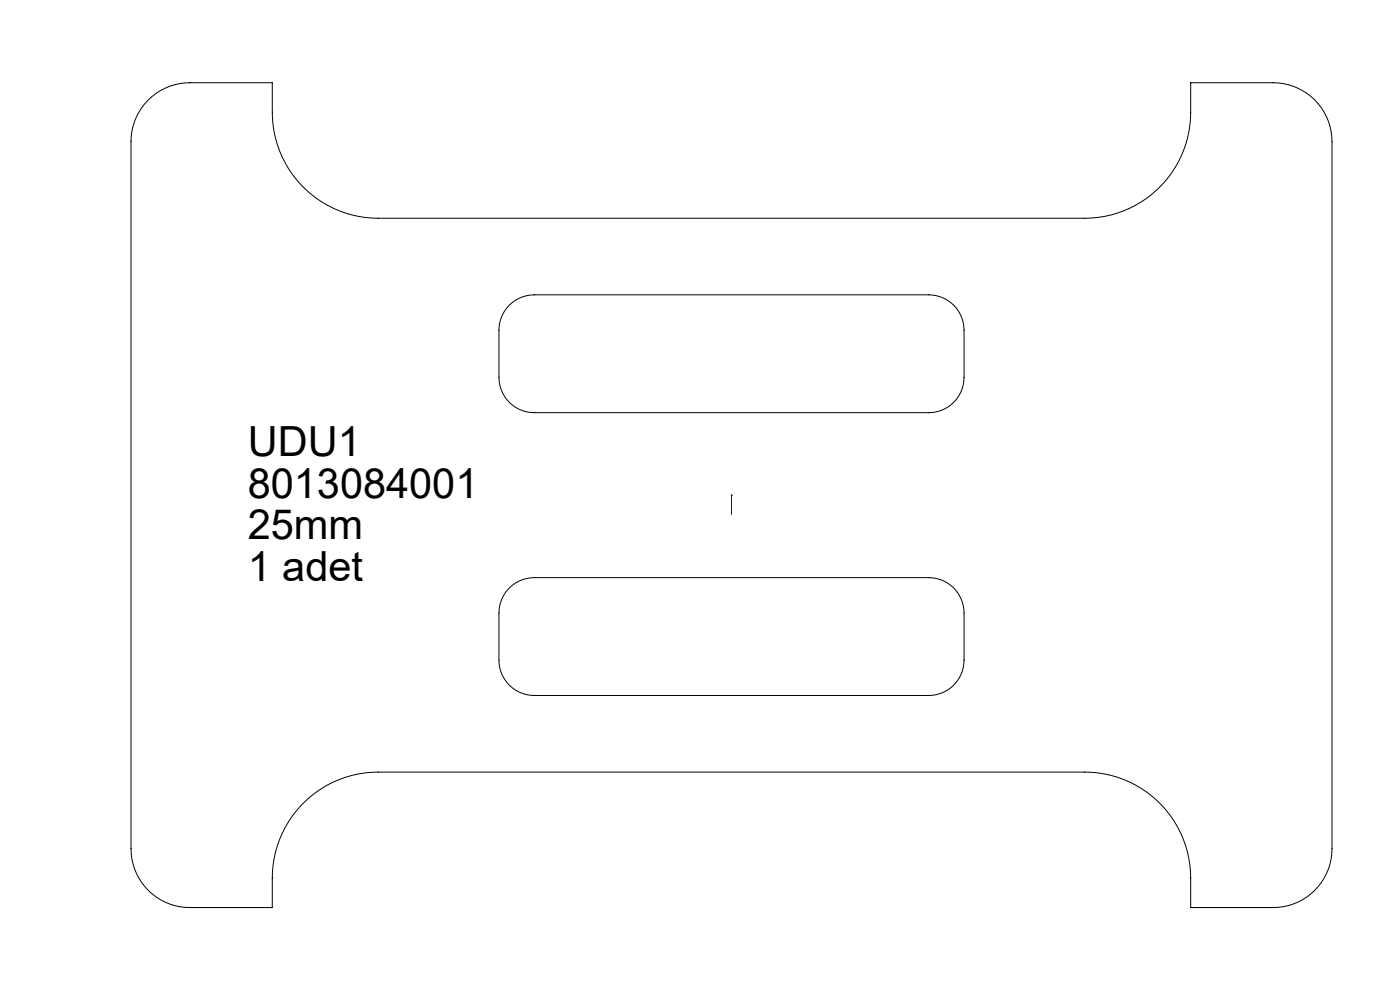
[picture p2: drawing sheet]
<svg xmlns="http://www.w3.org/2000/svg" width="1189mm" height="841mm" viewBox="0 0 1189 841" stroke-linecap="round" stroke-linejoin="round" font-family="sans-serif">
<defs><g id="words">
<g font-size="35.3">
<text x="210" y="387">UDU1</text>
<text x="210" y="422">8013084001</text>
<text x="210" y="458">25mm</text>
<text x="210" y="493">1 adet</text>
</g>
</g></defs>
<path d="M621 420v1zM621 436v-1v1M621 420h.1M621 420v16" fill="none" stroke="#00f" stroke-width=".85"/>
<path d="M621 420l1 1M621 420v1M622 420l-1 1M621 420h1" fill="none" stroke="#808080" stroke-width=".85"/>
<path d="M621 435v1zM621 420v1z" fill="#00f"/>
<path d="M126 85a50 50 0 0 1 35-15h70a176 176 0 0 0 2 42 90 90 0 0 0 88 73h600a90 90 0 0 0 90-90v-25h70a50 50 0 0 1 50 50v600a50 50 0 0 1-50 50h-70a176 176 0 0 0-1-42 90 90 0 0 0-89-73h-600a90 90 0 0 0-90 90v25h-70a50 50 0 0 1-50-50v-600a50 50 0 0 1 15-35zM433 259a30 30 0 0 1 21-9h335a30 30 0 0 1 30 30v40a30 30 0 0 1-30 30h-335a30 30 0 0 1-30-30v-40a30 30 0 0 1 9-21zM433 499a30 30 0 0 1 21-9h335a30 30 0 0 1 30 30v40a30 30 0 0 1-30 30h-335a30 30 0 0 1-30-30v-40a30 30 0 0 1 9-21z" fill="none" stroke="#000" stroke-width=".85"/>
<use href="#words"/>
</svg>
